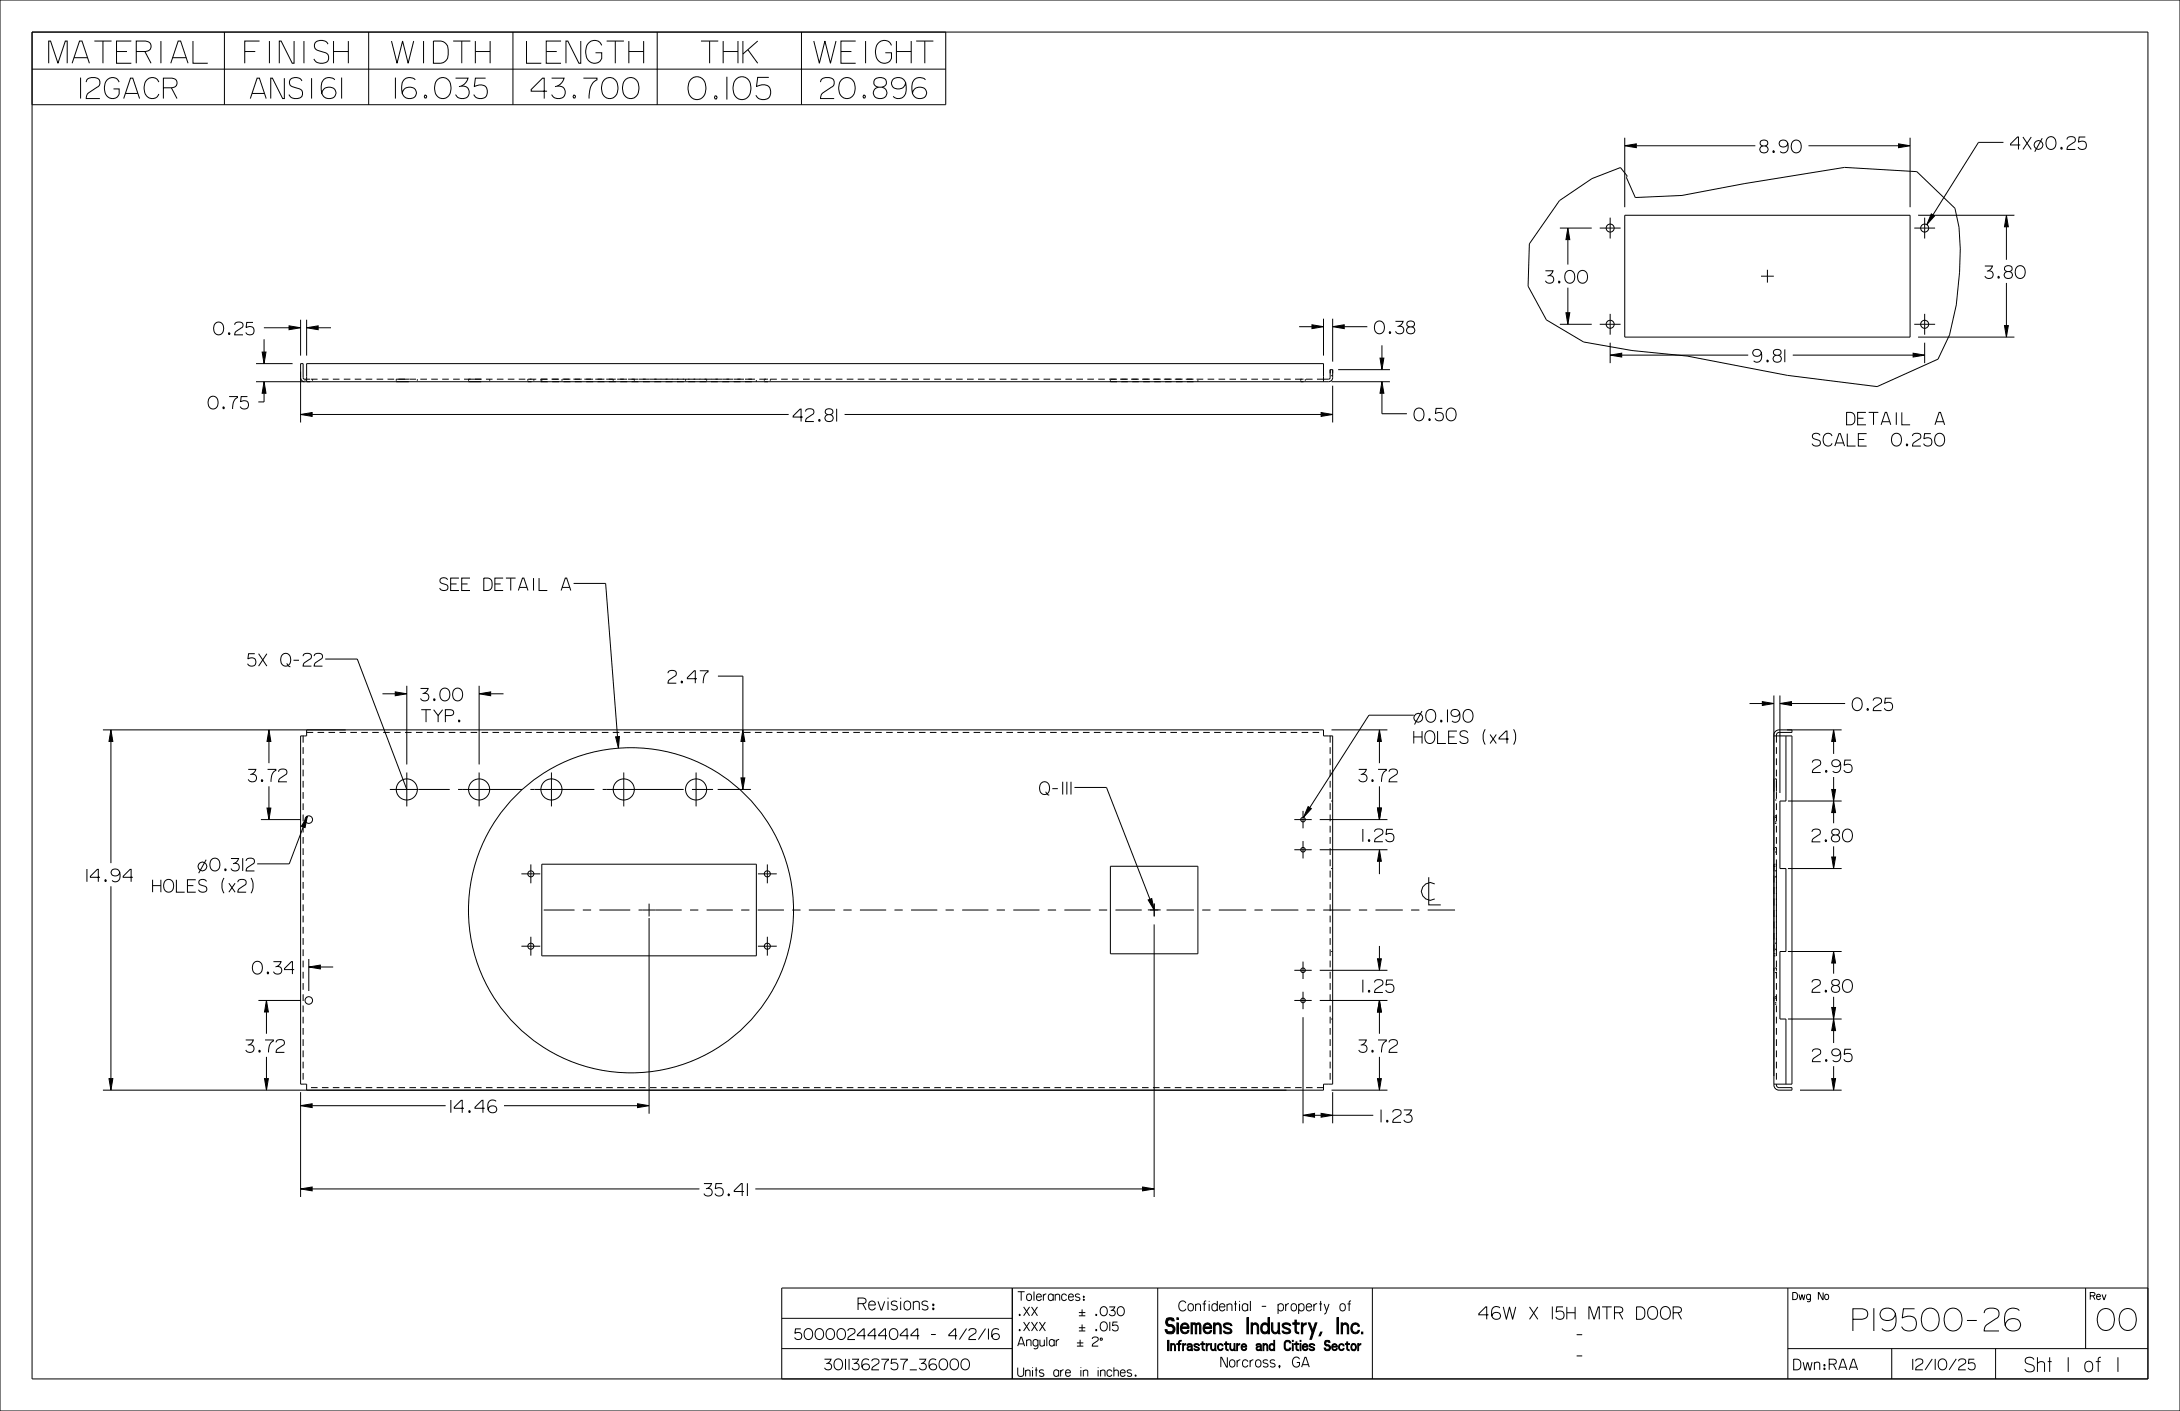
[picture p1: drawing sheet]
<svg xmlns="http://www.w3.org/2000/svg" width="432mm" height="279mm" viewBox="0 0 432 279" stroke-linecap="round" stroke-linejoin="round" font-family="sans-serif">
<defs><g id="words">
<text font-size="4.1" x="223.3" y="264.1">Siemens Industry, Inc.</text>
<g font-size="2.6">
<text x="225.2" y="267.4">Infrastructure and Cities Sector</text>
<text x="401.8" y="271.7">Sht</text>
<text x="413.3" y="271.7">of</text>
</g>
<g font-size="2.3">
<text x="393.1" y="55.1">3.80</text>
<text x="111.1" y="116.9">A</text>
<text x="312.3" y="265.5">-</text>
<text x="312.3" y="269.7">-</text>
</g>
<text font-size="2.2" x="171" y="259.4">Revisions:</text>
<text font-size="2" x="362.3" y="271.3">RAA</text>
<g font-size="1.8">
<text x="236.4" y="259.6">Confidential - property of</text>
<text x="244" y="270.7">Norcross, GA</text>
</g>
<g font-size="1.7">
<text x="201.2" y="257.5">Tolerances:</text>
<text x="201.2" y="266.6">Angular</text>
<text x="201.2" y="272.6">Units are in inches.</text>
</g>
<g font-size="1.3">
<text x="355.1" y="257.3">Dwg No</text>
<text x="414" y="257.3">Rev</text>
</g>
</g></defs>
<g fill="none" stroke="#000" stroke-width=".2">
<path d="M0 0h431.8v279.4h-431.8zM6.3 6.4h419.1v266.6h-419.1zM6.3 13.7h181M9.6 12.5v-4.4h.4l1.5 4.4 1.4-4.4h.4v4.4M14.3 12.5l1.5-4.4h.4l1.5 4.4M14.7 11.4h2.6M16 15.4v4.1M17.1 16.3a.89 .89 0 0 1 1-.9 1.33 1.33 0 0 1 1.7 .7 .89 .89 0 0 1-.6 1.2l-1.9 1.3-.2 .9h2.7M18.7 8.1h3.4M20.4 8.1v4.4M23.1 10.2h2.1M23.6 16.3a1.47 1.47 0 0 0-1.5-.9 1.47 1.47 0 0 0-1.3 1.2 2.08 2.08 0 0 0 1.3 2.9 1.3 1.3 0 0 0 1.5-.9v-1h-1.1"/>
<path d="M24.5 19.5l1.3-4h.5l1.3 4M24.8 18.5h2.5M26 8.1h-2.9v4.4h2.9M27 10.2h1.8a1.04 1.04 0 0 0 1.1-1 1.04 1.04 0 0 0-1.1-1.1h-1.8v4.4M28.7 10.2l1.2 2.3M31.5 16.3a1.47 1.47 0 0 0-1.6-.9 1.47 1.47 0 0 0-1.2 1.2 2.08 2.08 0 0 0 1.3 2.9 1.3 1.3 0 0 0 1.5-.9M31.9 8.1v4.4M32.4 17.4h1.7a.96 .96 0 0 0 1-1 .96 .96 0 0 0-1-.9h-1.7v4M33.8 12.5l1.5-4.4h.5l1.4 4.4M33.9 17.4l1.2 2.1M34.2 11.4h2.7M38.2 8.1v4.4h3"/>
<path d="M44.4 6.4v14.3M48.5 10.2h2.1M49.6 19.5l1.3-4h.5l1.3 4M49.9 18.5h2.5M51.4 8.1h-2.9v4.4M53.4 8.1v4.4M56.3 15.5v4h-.3l-2-4h-.4v4M58.2 8.1v4.4h-.3l-2.2-4.4h-.4v4.4M59.8 16a1.4 1.4 0 0 0-2.5 .1 .93 .93 0 0 0 .9 1.2l1.2 .3a1 1 0 0 1 .5 1.1 1 1 0 0 1-1 .8 1.49 1.49 0 0 1-1.7-.8M60.2 8.1v4.4M61.7 15.5v4M65 8.7a1.52 1.52 0 0 0-2.7 .2 1.01 1.01 0 0 0 1 1.2l1.2 .3a1.09 1.09 0 0 1 .6 1.3 1.09 1.09 0 0 1-1.1 .8 1.62 1.62 0 0 1-1.8-.8"/>
<path d="M66.1 10.2h2.9M66.1 8.1v4.4M66.3 15.8a1.57 1.57 0 0 0-1.8-.3 1.57 1.57 0 0 0-.9 1.5 2.08 2.08 0 0 0 .9 2.4 1.26 1.26 0 0 0 1.5 0 1.26 1.26 0 0 0 .4-1.5 1.47 1.47 0 0 0-1.5-.6 1.47 1.47 0 0 0-1.2 1.2M67.7 15.4v4.1M69 8.1v4.4M73 6.4v14.3M77.5 8.1l1.1 4.4 1.1-4.4 1.1 4.4 1.1-4.4M78.3 15.4v4.1M82.3 15.8a1.57 1.57 0 0 0-1.8-.3 1.57 1.57 0 0 0-.9 1.5 2.08 2.08 0 0 0 .9 2.4 1.26 1.26 0 0 0 1.4 0 1.26 1.26 0 0 0 .5-1.5 1.47 1.47 0 0 0-1.6-.6 1.47 1.47 0 0 0-1.1 1.2M83.9 8.1v4.4M84.2 18.8h.2l.1 .3-.1 .3h-.2l-.1-.2zM85.8 8.1h1.5a1.67 1.67 0 0 1 1.5 1.7v1a1.67 1.67 0 0 1-1.5 1.7h-1.5z"/>
<path d="M86.5 15.9a1.62 1.62 0 0 1 1.9-.4 1.62 1.62 0 0 1 .9 1.8 1.77 1.77 0 0 1-2.2 2.1 2.42 2.42 0 0 1-.6-3.5zM89.8 8.1h3.4M90.2 15.5h2.5l-.2 .5-.6 .7-1 .5M91.4 17a1.31 1.31 0 0 1 1.5 1.6 1.31 1.31 0 0 1-2 .8l-.7-.7M91.5 8.1v4.4M94.2 10.2h2.9M94.2 8.1v4.4M96.2 15.5h-2l-.3 1.7a1.71 1.71 0 0 1 2.5 .3 1.43 1.43 0 0 1-.6 2 1.43 1.43 0 0 1-2-.8M97.1 8.1v4.4M101.6 6.4v14.3M104.3 8.1v4.4h2.9M108.2 10.2h2.1"/>
<path d="M108.4 18.1h-3.2v-.4l2.3-2.2h.3v4M109.3 15.5h2.4l-.2 .5-.6 .7-1 .5M110.4 17a1.31 1.31 0 0 1 1.5 1.6 1.31 1.31 0 0 1-2 .8l-.6-.7M111.1 8.1h-2.9v4.4h2.9M113.6 18.8h.3l.1 .3-.1 .3h-.3l-.1-.2zM115 8.1v4.4h-.3l-2.2-4.4h-.4v4.4M115.6 15.5h2.6v.3l-.2 .1a3.7 3.7 0 0 0-1.3 3.6M119.2 9a1.6 1.6 0 0 0-1.7-1 1.6 1.6 0 0 0-1.4 1.3 2.57 2.57 0 0 0 1 3.1 1.48 1.48 0 0 0 2.1-.9v-1.1h-1.2M119.6 15.9a1.62 1.62 0 0 1 1.9-.4 1.62 1.62 0 0 1 .9 1.8 1.77 1.77 0 0 1-2.2 2.1 2.42 2.42 0 0 1-.6-3.5zM120.2 8.1h3.4M121.9 8.1v4.4M123.8 15.9a1.62 1.62 0 0 1 1.9-.4 1.62 1.62 0 0 1 .9 1.8 1.77 1.77 0 0 1-2.3 2.1 2.42 2.42 0 0 1-.5-3.5z"/>
<path d="M124.6 10.2h2.9M124.6 8.1v4.4M127.5 8.1v4.4M130.2 6.4v14.3M137 15.6a1.76 1.76 0 0 1 2-.1 1.76 1.76 0 0 1 .8 1.8 1.93 1.93 0 0 1-2.4 2.3 2.69 2.69 0 0 1-.4-4zM138.8 8.1h3.5M140.6 8.1v4.4M141.7 19h.2l.1 .2-.1 .4h-.2l-.2-.2zM143.2 10.2h3M143.2 8.1v4.4M144 15.2v4.5M145.9 15.6a1.76 1.76 0 0 1 2-.1 1.76 1.76 0 0 1 .8 1.8 1.93 1.93 0 0 1-2.4 2.3 2.69 2.69 0 0 1-.4-4z"/>
<path d="M146.2 8.1v4.4M147.1 8.1v4.4M148.1 9.8l2 2.7M150.1 8.1l-3 2.6M152.3 15.3h-2.2l-.3 1.9a1.86 1.86 0 0 1 2.7 .3 1.56 1.56 0 0 1-.7 2.1 1.56 1.56 0 0 1-2.1-.7M158.7 6.4v14.3M161.2 8.1l1.1 4.4 1.1-4.4 1.1 4.4 1.1-4.4M162.5 16.3a.89 .89 0 0 1 1-.9 1.33 1.33 0 0 1 1.7 .7 .89 .89 0 0 1-.5 1.2l-1.9 1.3-.3 .9h2.7M166.6 10.2h2M166.6 15.9a1.62 1.62 0 0 1 1.9-.4 1.62 1.62 0 0 1 .9 1.8 1.77 1.77 0 0 1-2.3 2.1 2.42 2.42 0 0 1-.5-3.5zM169.5 8.1h-2.9v4.4h2.9M171.1 18.8h.2l.1 .3-.1 .3h-.2l-.1-.2z"/>
<path d="M171.4 8.1v4.4M173.2 15.8a1.43 1.43 0 0 1 2.4 .3 .93 .93 0 0 1-.9 1.2 1.37 1.37 0 0 1-1.6-.7zM174 17.3a1.17 1.17 0 0 0-1 1.4 1.17 1.17 0 0 0 1.6 .8 1.13 1.13 0 0 0 1.1-1.1 1.13 1.13 0 0 0-1-1.1M176.6 9a1.6 1.6 0 0 0-1.7-1 1.6 1.6 0 0 0-1.4 1.3 2.57 2.57 0 0 0 1 3.1 1.48 1.48 0 0 0 2.1-.9v-1.1h-1.2M177.6 10.2h2.9M177.6 8.1v4.4M179.4 16.4a1.41 1.41 0 0 1-1.4 1.2 1.41 1.41 0 0 1-1.4-1.2 1.47 1.47 0 0 1 1.4-1.1 1.47 1.47 0 0 1 1.4 1.1 3.3 3.3 0 0 1-.4 2.7 1.47 1.47 0 0 1-2.1 0M180.5 8.1v4.4M181.5 8.1h3.4M183.2 8.1v4.4M183.3 15.8a1.57 1.57 0 0 0-1.8-.3 1.57 1.57 0 0 0-.9 1.5 2.08 2.08 0 0 0 .9 2.4 1.26 1.26 0 0 0 1.5 0 1.26 1.26 0 0 0 .4-1.5 1.47 1.47 0 0 0-1.5-.6 1.47 1.47 0 0 0-1.2 1.2M187.3 6.4v14.3h-181"/>
<path d="M308.9 39.7l6.4-4.3 5.7-2.2 1.3 1.6-.2 .3 1.8 4 9.3-.4 12.3-2.3 19.9-3.3 14.3 .9 7.5 7.2 .8 3.8a62.9 62.9 0 0 1-1.8 21.3l-2.3 4.8-12.1 5.5-17.8-2.3-19.8-3.8-11-1.1-9.5-1.7-7.4-4.4-3.6-6.6 .2-8.4zM321.8 28.9l2.3-.4v.7zM321.8 27.3v13.7M324.1 28.9h23.6M348.7 28a.72 .72 0 0 1 1-.3 .72 .72 0 0 1 .2 1.1 .74 .74 0 0 1-.9 .1 .74 .74 0 0 1-.3-.9zM349.2 28.9a.71 .71 0 0 0-.6 .9 .71 .71 0 0 0 .9 .5 .69 .69 0 0 0 .7-.7 .69 .69 0 0 0-.6-.7M351.2 29.9l.2 .1v.2l-.2-.1zM354.1 28.4a.81 .81 0 0 1-1.1 .8 .81 .81 0 0 1-.3-1.3 1.07 1.07 0 0 1 1.2 .1 1.07 1.07 0 0 1 .3 1.2 .92 .92 0 0 1-.5 1 .92 .92 0 0 1-1.1-.2M355.1 28.1a1.02 1.02 0 0 1 1.2-.2 1.02 1.02 0 0 1 .5 1.2 1.03 1.03 0 0 1-1.1 1.2 1.03 1.03 0 0 1-.9-1.4zM358.2 28.9h17.9M376.1 28.5l2.2 .4-2.2 .3zM378.3 27.3v13.7"/>
<path d="M396.8 28.2h-4.9l-9 14.4M400.1 28.7h-1.9v-.2l1.4-1.4h.2v2.5M400.7 27.1l1.6 2.5M402.3 27.1l-1.6 2.5M404.5 27.4l-1.5 2.6M405.5 27.4a1.02 1.02 0 0 1 1.3-.2 1.02 1.02 0 0 1 .4 1.2 1.03 1.03 0 0 1-1.1 1.2 1.03 1.03 0 0 1-.8-1.4zM408.3 29.2l.2 .1-.1 .2-.2-.1zM409.4 27.6a.89 .89 0 0 1 .8-.6 .89 .89 0 0 1 .9 .5 .54 .54 0 0 1-.4 .7l-1.1 .8-.2 .6h1.7M413 27.1h-1.2l-.1 1.1a.92 .92 0 0 1 1.3-.1 .92 .92 0 0 1 0 1.4l-.4 .1-.6-.1-.4-.4M306.1 53.6h1.5l-.5 .8-.6 .2M306.8 54.6a.81 .81 0 0 1 .9 1.1 .81 .81 0 0 1-1.5 .1l-.1-.2M308.8 55.7l.2 .1-.1 .2-.2-.1z"/>
<path d="M309 45.2h6.3M310.2 53.9a1.02 1.02 0 0 1 1.3-.2 1.02 1.02 0 0 1 .4 1.2 1.03 1.03 0 0 1-1.1 1.2 1.03 1.03 0 0 1-.9-1.4zM310.6 45.2l.3 2.2h-.7zM310.6 47.4v5M310.6 57v4.9M312.7 53.9a1.02 1.02 0 0 1 1.3-.2 1.02 1.02 0 0 1 .5 1.2 1.03 1.03 0 0 1-1.2 1.2 1.03 1.03 0 0 1-.8-1.4zM316.9 45.2h4.1M318.9 43.1v4.1M321.8 42.6h56.5v24.2h-56.5zM348.8 54.7h2.5M350.1 53.4v2.6M379.2 45.2h4.1"/>
<path d="M379.9 42.6h19.1M381.2 43.1v4.1M382.5 42.4l.7 .4-1.6 1.7zM393.1 52.7h1.5l-.4 .7-.6 .3M397.1 52.9a.72 .72 0 0 1 1-.3 .72 .72 0 0 1 .2 1 .74 .74 0 0 1-.9 .1 .74 .74 0 0 1-.3-.8zM397.4 42.6l.4 2.3h-.8zM397.4 44.9v6.5M397.4 56v8.5M399.4 53a1.02 1.02 0 0 1 1.3-.2 1.02 1.02 0 0 1 .4 1.2 1.03 1.03 0 0 1-1.1 1.1 1.03 1.03 0 0 1-.8-1.3zM41.6 78.7a1.04 1.04 0 0 1 1.2 0 1.04 1.04 0 0 1 .4 1.1 1.03 1.03 0 0 1-1.1 1.2 1.03 1.03 0 0 1-.9-1.4l.2-.6zM42.7 64a1.04 1.04 0 0 1 1.2 0 1.04 1.04 0 0 1 .4 1.1 1.03 1.03 0 0 1-1.1 1.2 1.03 1.03 0 0 1-.9-1.4l.2-.6zM45.3 65.9l.2 .1v.2l-.2-.1z"/>
<path d="M45.4 78.5h1.6v.2a2.03 2.03 0 0 0-.9 2.3M46.5 64.3a.89 .89 0 0 1 .8-.6 .89 .89 0 0 1 .8 .6 .54 .54 0 0 1-.3 .6l-1.2 .9-.1 .5h1.6M49 78.5h-1.2l-.2 1.1a.92 .92 0 0 1 1.4-.1 .92 .92 0 0 1-.1 1.4l-.6 .1-.5-.1-.2-.4M50.1 63.8h-1.2l-.2 1.1a.92 .92 0 0 1 1.4-.1 .92 .92 0 0 1-.1 1.4l-.4 .1-.5-.1-.4-.4M50.7 72h7.3M51.9 69.7h.8l-.4 2.3zM52.3 64.9h5M52.3 75.6l.4 2.3h-.8zM52.3 67.2v2.5M52.3 77.9v1.7h-1.1M57.3 64.5l2.2 .4-2.2 .4zM59.5 74.8a.8 .8 0 0 0 .8 .8"/>
<path d="M59.5 63.3v7.1M60.4 75.1v.3M60.7 64.9l2.3-.4v.8zM60.7 63.3v7.1M60.7 75.6v-3.6h201.5v3.6M61.4 75.1h-1.1l-.2-.2-.1-2.9h-.5v11.7M61.6 75.1h1.3M61.9 75.1v.3M63 64.9h2.6M63.8 75.1h1.3M65.9 75.1h1.3M68.1 75.1h1.3"/>
<path d="M70.3 75.1h1.3M72.4 75.1h1.3M74.6 75.1h1.3M76.8 75.1h1.3M81 75.1h-2.5v.3M81.1 75.1h1.3M82.7 75.1v.3M83.3 75.1h1.3M85.4 75.1h1.3M87.6 75.1h1.3M89.8 75.1h1.3M91.9 75.1h3.5"/>
<path d="M92.8 75.1v.3M96.3 75.1h1.3M97 75.1v.3M98.4 75.1h1.3M100.6 75.1h1.3M102.8 75.1h1.3M105.7 75.1v.3M106.2 75.1h-1.7v.3M107.1 75.1h1.4M107.1 75.1v.3M107.3 75.3v.3M109.2 75.1h1.5"/>
<path d="M111.3 75.1v.3M111.4 75.1h1.6M113.6 75.1h1.6M115.7 75.1h1.8M117.9 75.1h1.8M120.1 75.1h1.9M121.5 75.1v.3M122.2 75.1h2M124.4 75.1h2.1M125.6 75.1v.3M126.6 75.1h18.6M135.8 75.1v.3"/>
<path d="M140 75.1v.3M145.3 75.1h2.1M147.6 75.1h1.9M149.8 75.3v.3M150.4 75.1h1.7M151.4 75.1v.3M153.9 75.1h-1.3v.3M154.7 75.1h1.3M156.9 75.1h1.3M159.1 75.1h1.3M161.2 75.1h1.3M163.4 75.1h1.3"/>
<path d="M165.6 75.1h1.3M167.7 75.1h1.3M169.9 75.1h1.3M172.1 75.1h1.3M174.2 75.1h1.3M176.4 75.1h1.3M178.6 75.1h1.3M180.7 75.1h1.3M182.9 75.1h1.3M185.1 75.1h1.2M187.2 75.1h1.3M189.4 75.1h1.3"/>
<path d="M191.5 75.1h1.3M193.7 75.1h1.3M195.9 75.1h1.3M198 75.1h1.3M200.2 75.1h1.3M202.4 75.1h1.3M204.5 75.1h1.3M206.7 75.1h1.3M208.9 75.1h1.3M211 75.1h1.3M213.2 75.1h1.3M215.4 75.1h1.3"/>
<path d="M217.5 75.1h1.3M219.7 75.1h1.5M219.9 75.3v.3M221.9 75.1h1.5M224 75.1h1.6M226.2 75.1h1.5M228.4 75.1h1.5M230.5 75.1h1.6M232.7 75.1h1.5M234.9 75.1h1.5M237 75.1h1.3M237.3 75.3v.3"/>
<path d="M239.2 75.1h1.3M241.4 75.1h1.3M243.5 75.1h1.3M245.7 75.1h1.3M247.9 75.1h1.3M250 75.1h1.3M252.2 75.1h1.3M254.4 75.1h1.3M256.5 75.1h1.7M257.3 64.7h2.6M257.6 75.1v.3M258.5 75.1v.3"/>
<path d="M258.7 75.1h1.3M259.9 64.3l2.3 .4-2.3 .4zM260.9 75.1l2.4-.1 .2-.2v-1.6h.5v1.6a.8 .8 0 0 1-.8 .8h-212.5M262.2 63.1v7.3M263.7 74.4h.3M263.7 75.6h11.6M264 64.7l2.3-.4v.8zM264 63.1v8.5M264 76.4v7.3M265.1 73.2h10.2M266.3 64.7h4.5M272.5 63.9a1.02 1.02 0 0 1 1.3-.2 1.02 1.02 0 0 1 .4 1.2 1.03 1.03 0 0 1-1.1 1.2 1.03 1.03 0 0 1-.9-1.4z"/>
<path d="M273.3 70.9h.8l-.4 2.3zM273.7 75.6l.4 2.3h-.8zM273.7 77.9v4h5M273.7 68.4v2.5M275.2 65.7l.2 .1v.2l-.2-.1zM276.4 63.6h1.5l-.5 .8-.6 .3M277.1 64.6a.81 .81 0 0 1 .9 1.1 .81 .81 0 0 1-1.5 .1l-.1-.2M278.7 63.8a.72 .72 0 0 1 1-.2 .72 .72 0 0 1 .3 1 .74 .74 0 0 1-.9 .1 .74 .74 0 0 1-.4-.9zM279.2 64.7a.71 .71 0 0 0-.6 .9 .71 .71 0 0 0 1 .5 .69 .69 0 0 0 .6-.7 .69 .69 0 0 0-.6-.7M309 64.2h6.3M310.2 61.9h.7l-.3 2.3zM316.9 64.2h4.1"/>
<path d="M318.9 70.3l2.3-.4v.8zM318.9 62.1v4.2M318.9 67.9v4M321.2 70.3h25.1M348.9 69.8a.81 .81 0 0 1-1.1 .8 .81 .81 0 0 1-.4-1.3 1.07 1.07 0 0 1 1.3 .2 1.07 1.07 0 0 1 .2 1.2 .92 .92 0 0 1-.5 .9 .92 .92 0 0 1-1-.2M350 71.3l.2 .1v.3l-.2-.2zM351.5 69.3a.74 .74 0 0 1 .9-.1 .74 .74 0 0 1 .3 .9 .76 .76 0 0 1-.9 .3 .76 .76 0 0 1-.5-.9zM351.8 70.4a.71 .71 0 0 0-.6 .8 .71 .71 0 0 0 1 .5 .69 .69 0 0 0 .6-.6 .69 .69 0 0 0-.6-.7M353.5 69.2v2.5M355.1 70.3h23.8M378.9 69.9l2.3 .4-2.3 .4zM379.2 64.2h4.1"/>
<path d="M379.9 66.8h19.1M381.2 62.1v4.2M381.2 67.9v4M397 64.5h.8l-.4 2.3zM44.2 80.6l.2 .1v.2l-.2-.1zM59.5 82.1l2.3-.4v.8zM61.8 82.1h94.4M159 82.6h-1.9v-.2l1.4-1.4h.2v2.5M159.6 81.5a.89 .89 0 0 1 .8-.6 .89 .89 0 0 1 .8 .5 .54 .54 0 0 1-.3 .7l-1.2 .8-.1 .6h1.6M162.2 83.1l.2 .1v.2l-.2-.1zM163.5 81.2a.72 .72 0 0 1 1-.3 .72 .72 0 0 1 .3 1.1 .74 .74 0 0 1-.9 .1 .74 .74 0 0 1-.4-.9zM164 82.1a.71 .71 0 0 0-.6 .9 .71 .71 0 0 0 1 .5 .69 .69 0 0 0 .6-.7 .69 .69 0 0 0-.6-.7"/>
<path d="M165.7 80.9v2.6M167.3 82.1h94.4M261.7 81.7l2.3 .4-2.3 .4zM280.5 81a1.04 1.04 0 0 1 1.2 0 1.04 1.04 0 0 1 .4 1.2 1.03 1.03 0 0 1-1.2 1.1 1.03 1.03 0 0 1-.8-1.3l.1-.7zM283.1 82.9l.2 .2-.1 .2-.2-.2zM285.7 80.9h-1.2l-.2 1a.92 .92 0 0 1 1.3 0 .92 .92 0 0 1 0 1.3l-.4 .1h-.5l-.5-.4M286.8 81a1.04 1.04 0 0 1 1.2 0 1.04 1.04 0 0 1 .4 1.2 1.03 1.03 0 0 1-1.1 1.1 1.03 1.03 0 0 1-.9-1.3l.2-.7zM360.5 86.2a.73 .73 0 0 0-1-.4 .73 .73 0 0 0-.3 1l1 .4a.66 .66 0 0 1 .3 .9 .66 .66 0 0 1-.9 .2l-.4-.1-.3-.4M362.9 86.3a.95 .95 0 0 0-1.2-.5 .95 .95 0 0 0-.6 1.2 1 1 0 0 0 .5 1.1 1 1 0 0 0 1.2-.2l.1-.1M363.4 88.3l.9-2.4h.2l.8 2.4M363.6 87.7h1.5M365.8 81.7h1.1a1.37 1.37 0 0 1-.3 2.4h-.8z"/>
<path d="M365.9 85.9v2.4h1.6M367.9 82.8h1.2M368.1 87h1.1M369.6 81.7h-1.7v2.4h1.7M369.7 85.9h-1.6v2.4h1.6M370.1 81.7h2M371.1 81.7v2.4M372.6 84.1l.8-2.4h.3l.8 2.4M372.8 83.5h1.5M374.9 86.1a1.02 1.02 0 0 1 1.3-.1 1.02 1.02 0 0 1 .4 1.2 1.03 1.03 0 0 1-1.1 1.1 1.03 1.03 0 0 1-.9-1.3zM375.6 81.7v2.4M376.7 81.7v2.4h1.6"/>
<path d="M377.7 87.9l.2 .2-.1 .2-.2-.2zM378.8 86.3a.89 .89 0 0 1 .8-.5 .89 .89 0 0 1 .9 .5 .54 .54 0 0 1-.4 .7l-1.1 .8-.2 .5h1.7M382.4 85.9h-1.2l-.1 1a.92 .92 0 0 1 1.3 0 .92 .92 0 0 1 0 1.3l-.7 .1-.4-.1-.3-.4M383.3 84.1l.8-2.4h.3l.8 2.4M383.5 86.1a1.02 1.02 0 0 1 1.2-.1 1.02 1.02 0 0 1 .5 1.2 1.03 1.03 0 0 1-1.1 1.1 1.03 1.03 0 0 1-.9-1.3zM383.5 83.5h1.5M88.6 114.8a.73 .73 0 0 0-1-.4 .73 .73 0 0 0-.3 1l1.1 .4a.66 .66 0 0 1 .2 .9 .66 .66 0 0 1-.8 .2l-.5-.1-.2-.3M89.3 115.6h1.1M90.9 114.5h-1.6v2.4h1.6M91.5 115.6h1.1M93.1 114.5h-1.6v2.4h1.6M95.8 114.5h1.1a1.37 1.37 0 0 1-.2 2.4h-.9z"/>
<path d="M98 115.6h1.2M99.7 114.5h-1.7v2.4h1.7M100.2 114.5h1.9M101.2 114.5v2.4M102.7 116.9l.8-2.4h.3l.8 2.4M102.9 116.3h1.5M105.7 114.5v2.4M106.8 114.5v2.4h1.6M111.1 116.9l.9-2.4h.2l.9 2.4M113.6 115.5h6.4l2.3 30.4M50.5 129.4h-1.3l-.1 1.1a.92 .92 0 0 1 1.3-.1 .92 .92 0 0 1 0 1.4l-.4 .1-.6-.1-.4-.4M51.2 129.4l1.7 2.5"/>
<path d="M52.9 129.4l-1.7 2.5M55.9 129.7a1.02 1.02 0 0 1 1.2-.2 1.02 1.02 0 0 1 .5 1.2 1.03 1.03 0 0 1-1.1 1.2 1.03 1.03 0 0 1-.9-1.4zM56.8 131.4l.4 .5 .3 .1M58.1 130.7h1.1M60 129.9a.89 .89 0 0 1 .8-.6 .89 .89 0 0 1 .9 .6 .54 .54 0 0 1-.4 .6l-1.1 .9-.2 .5h1.7M62.2 129.9a.89 .89 0 0 1 .8-.6 .89 .89 0 0 1 .9 .6 .54 .54 0 0 1-.4 .6l-1.1 .9-.2 .5h1.7M64.4 130.5h6.4l9.8 25.8M75.7 137.4h2.6M78.3 137l2.3 .4-2.3 .4zM80.6 135.8v15.6M83.3 136.3h1.5l-.5 .8-.6 .3M84 137.3a.81 .81 0 0 1 .9 1.1 .81 .81 0 0 1-1.5 .1l-.1-.2"/>
<path d="M86 138.4l.2 .1-.1 .2-.2-.1zM87.5 136.5a1.04 1.04 0 0 1 1.2 0 1.04 1.04 0 0 1 .4 1.1 1.03 1.03 0 0 1-1.1 1.2 1.03 1.03 0 0 1-.9-1.4l.2-.6zM89.9 136.6a1.02 1.02 0 0 1 1.3-.2 1.02 1.02 0 0 1 .4 1.2 1.03 1.03 0 0 1-1.1 1.2 1.03 1.03 0 0 1-.8-1.4zM94.9 137.4l2.3-.4v.8zM94.9 135.8v15.6M97.2 137.4h2.5M132.3 133.3a.89 .89 0 0 1 .8-.6 .89 .89 0 0 1 .9 .5 .54 .54 0 0 1-.4 .7l-1.1 .8-.2 .6h1.7M135 134.9l.2 .1-.1 .2-.2-.1zM138.1 134.4h-2v-.2l1.4-1.4h.2v2.5M138.6 132.8h1.6v.2a2.03 2.03 0 0 0-.9 2.3M142.2 133.9h4.9v10.6M346.5 139.3h2.6"/>
<path d="M349.1 138.9l2.3 .4-2.3 .4zM351.4 137.7v77.1a1.03 1.03 0 0 0 1 1.1h2.5v-.5h-2.5a.56 .56 0 0 1-.5-.7M352.6 139.3l2.2-.4v.8zM352.6 137.7v19.3M354.8 139.3h10.7M367.3 138.4a1.04 1.04 0 0 1 1.2 0 1.04 1.04 0 0 1 .4 1.2 1.03 1.03 0 0 1-1.2 1.1 1.03 1.03 0 0 1-.8-1.4l.1-.6zM371 138.7a.89 .89 0 0 1 .8-.5 .89 .89 0 0 1 .9 .5 .54 .54 0 0 1-.4 .6l-1.1 .9-.2 .5h1.7M374.7 138.3h-1.3l-.1 1a.92 .92 0 0 1 1.3-.1 .92 .92 0 0 1 0 1.4l-.4 .1-.6-.1-.4-.4M20.4 144.5h241.8v1.2h1.8v69h-1.8v1.2h-241.8M22 144.5l.4 2.3h-.8zM22 146.8v24.1M49.2 152.4h1.5l-.5 .7-.6 .3"/>
<path d="M49.8 153.3a.81 .81 0 0 1 .9 1.1 .81 .81 0 0 1-1.4 .1l-.1-.2M51.8 154.4l.2 .1v.2l-.2-.1zM53 152.4h1.6v.2a2.03 2.03 0 0 0-.9 2.2M53.3 144.5l.3 2.3h-.7zM53.3 146.8v4.3M53.3 155.7v4.3M55.2 152.8a.89 .89 0 0 1 .8-.5 .89 .89 0 0 1 .8 .5 .54 .54 0 0 1-.3 .6l-1.2 .9-.1 .5h1.6M60 145.7v1.4M60 147.9v1.4M60 150.2v1.3M60 152.4v1.3M60 154.6v1.4"/>
<path d="M60 156.8v1.4M60 159.1v1.3M60.7 144.5v1.2h-1.2v69h1.2v1.2M60.7 145h1.3M62.9 145h1.3M65.1 145h1.3M67.2 145h1.3M69.4 145h1.3M71.6 145h1.3M73.7 145h1.3M75.9 145h1.3M77.2 156.3h11.9"/>
<path d="M78.1 145h1.3M80.2 145h1.3M80.6 153v6.7M82.4 145h1.3M83.4 140.5h1.9M84.4 140.5v2.5M84.6 145h1.3M85.9 140.5l.9 1.2 .9-1.2M86.7 145h1.3M86.8 141.7v1.3M88.2 141.7h1a.58 .58 0 0 0 .7-.6 .58 .58 0 0 0-.7-.6h-1v2.5M88.9 145h1.3"/>
<path d="M90.7 156.3h12.7M90.9 142.6l.2 .1-.1 .2-.2-.1zM91.1 145h1.3M93.2 145h1.3M94.9 153v6.7M95.4 145h1.3M97.6 145h1.3M99.7 145h1.3M101.9 145h1.3M104 145h1.3M105 156.3h12.7M106.2 145h1.3"/>
<path d="M108.4 145h1.3M109.2 153v6.7M110.5 145h1.3M112.7 145h1.3M114.9 145h1.3M117 145h1.3M119.2 145h1.3M119.4 156.3h16M121.4 145h1.3M121.9 145.9l.8-.1-.2 2.4zM123.5 145h1.3M123.6 153v6.7"/>
<path d="M125.7 145h1.3M127.9 145h1.3M130 145h1.3M132.2 145h1.3M134.4 145h1.3M136.5 145h1.3M137.1 156.3h4.1M137.9 153v6.7M138.7 145h1.3M140.9 145h1.3M142.1 156.3h6.6M143 145h1.3"/>
<path d="M145.2 145h1.3M146.8 154h.7l-.4 2.3zM147.1 144.5l.4 2.3h-.7zM147.1 146.8v7.2M147.4 145h1.3M149.5 145h1.3M151.7 145h1.3M153.9 145h1.3M156 145h1.3M158.2 145h1.3M160.4 145h1.3M162.5 145h1.3"/>
<path d="M164.7 145h1.3M166.9 145h1.3M169 145h1.3M171.2 145h1.3M173.4 145h1.3M175.5 145h1.3M177.7 145h1.3M179.9 145h1.3M182 145h1.3M184.2 145h1.3M186.3 145h1.3M188.5 145h1.3"/>
<path d="M190.7 145h1.3M192.8 145h1.3M195 145h1.3M197.2 145h1.3M199.3 145h1.3M201.5 145h1.3M203.7 145h1.3M205.8 145h1.3M206.2 155.1a1.02 1.02 0 0 1 1.3-.1 1.02 1.02 0 0 1 .4 1.2 1.03 1.03 0 0 1-1.1 1.1 1.03 1.03 0 0 1-.9-1.3zM207.1 156.9l.4 .4 .3 .2M208 145h1.3M208.4 156.2h1.1"/>
<path d="M210.2 145h1.3M210.5 154.8v2.5M211.3 154.8v2.5M212.1 154.8v2.5M212.3 145h1.3M212.8 155.9h6.4l8.6 22.2M214.5 145h1.3M216.7 145h1.3M218.8 145h1.3M221 145h1.3M223.2 145h1.3M225.3 145h1.3"/>
<path d="M227.5 145h1.3M229.7 145h1.3M231.8 145h1.3M234 145h1.3M236.2 145h1.3M238.3 145h1.3M240.5 145h1.3M242.7 145h1.3M244.8 145h1.3M247 145h1.3M249.2 145h1.3M251.3 145h1.3"/>
<path d="M253.5 145h1.3M255.7 145h1.3M257.8 145h1.3M259.1 159.7l.6 .4-1.5 1.8zM260 145h1.3M262.2 145h.1M263.5 145.7v1.4M263.5 147.9v1.4M263.5 150.2v1.3M263.5 152.4v1.3M263.5 154.6v1.4M263.5 156.8v1.4"/>
<path d="M263.5 159.1v1.3M263.7 158.6h.3M263.7 144.5h11.1M269.1 152.4h1.5l-.5 .7-.6 .3M269.8 153.3a.81 .81 0 0 1 .9 1.1 .81 .81 0 0 1-1.4 .1l-.2-.2M271.8 154.4l.2 .1-.1 .2-.2-.1zM273 152.4h1.6v.2a2.03 2.03 0 0 0-1 2.2M273.2 144.5l.4 2.3h-.8zM273.2 146.8v4.3M273.2 155.7v4.3M275.1 152.8a.89 .89 0 0 1 .8-.5 .89 .89 0 0 1 .9 .5 .54 .54 0 0 1-.4 .6l-1.1 .9-.2 .5h1.7M280 144.8v2.4"/>
<path d="M280 145.9h1.7M280 141.6h-8.9l-11.7 18.3M281.7 140.8l-1.5 2.7M281.7 144.8v2.4M282.5 145a1.02 1.02 0 0 1 1.3-.2 1.02 1.02 0 0 1 .4 1.3 1.03 1.03 0 0 1-1.1 1.1 1.03 1.03 0 0 1-.9-1.3zM282.7 140.8a1.02 1.02 0 0 1 1.2-.2 1.02 1.02 0 0 1 .5 1.3 1.03 1.03 0 0 1-1.1 1.1 1.03 1.03 0 0 1-.9-1.3zM284.7 144.8v2.4h1.7M285.4 142.6l.2 .1-.1 .3-.2-.2zM286.7 140.5v2.5M286.9 145.9h1.2M288.6 144.8h-1.7v2.4h1.7M289.1 141.1a.81 .81 0 0 1-1.1 .8 .81 .81 0 0 1-.3-1.3 1.07 1.07 0 0 1 1.2 .2 1.07 1.07 0 0 1 .3 1.2 .92 .92 0 0 1-.5 .9 .92 .92 0 0 1-1.1-.2"/>
<path d="M290.1 140.8a1.02 1.02 0 0 1 1.2-.2 1.02 1.02 0 0 1 .5 1.3 1.03 1.03 0 0 1-1.2 1.1 1.03 1.03 0 0 1-.8-1.3zM290.7 145.1a.73 .73 0 0 0-1-.4 .73 .73 0 0 0-.3 1l1 .4a.66 .66 0 0 1 .3 .9 .66 .66 0 0 1-.9 .2l-.4-.1-.3-.4M294.2 144.4a2.79 2.79 0 0 0 0 3M295.1 145.4l1.3 1.8M296.4 145.4l-1.3 1.8M298.8 146.3h-1.9v-.2l1.4-1.3h.2v2.4M299.8 144.4a2.79 2.79 0 0 1 0 3M351.4 145.7h3.5v69h-3.5M351.6 154.2h.3v2.5M351.6 158.4h.3M351.9 147.9v1.4M351.9 150.2v1.3"/>
<path d="M351.9 152.4v1.3M351.9 156.8v1.4M351.9 159.1v1.3M353.7 145.7v12.9h-1.1v13.4h1.1v16.4h-1.1v13.4h1.1v12.9M354.1 158.6h10.7M354.9 144.5v.5l-2.8 .1-.2 .5v1.5M359 151a.89 .89 0 0 1 .8-.6 .89 .89 0 0 1 .8 .5 .54 .54 0 0 1-.3 .7l-1.2 .8-.1 .6h1.6M361.7 152.6l.2 .1-.1 .2-.2-.1zM362.8 156.3h.8l-.4 2.3zM363.2 144.5l.4 2.3h-.8zM363.2 158.6l.4 2.3h-.8zM363.2 146.8v2.5"/>
<path d="M363.2 153.9v2.4M364.5 151.1a.81 .81 0 0 1-1 .8 .81 .81 0 0 1-.4-1.3 1.07 1.07 0 0 1 1.2 .1 1.07 1.07 0 0 1 .3 1.2 .92 .92 0 0 1-.5 1 .92 .92 0 0 1-1.1-.2M364.8 144.5h-12.4a1.03 1.03 0 0 0-1 1.1M366.6 150.5h-1.2l-.1 1a.92 .92 0 0 1 1.3 0 .92 .92 0 0 1 0 1.3l-.7 .2-.4-.2-.3-.3M369.9 140.3l.2 .1-.1 .2-.2-.1zM17.2 172.1v2.5M19.8 173.7h-1.9v-.2l1.4-1.4h.2v2.5M20.8 174.2l.2 .1v.2l-.2-.1zM22 175.5v38.1M23.7 172.7a.81 .81 0 0 1-1.1 .8 .81 .81 0 0 1-.3-1.3 1.07 1.07 0 0 1 1.2 .2 1.07 1.07 0 0 1 .3 1.2 .92 .92 0 0 1-.5 .9 .92 .92 0 0 1-1.1-.2M26.3 173.7h-1.9v-.2l1.4-1.4h.2v2.5M30.2 174.2v2.5"/>
<path d="M30.2 175.4h1.7M31.9 174.2v2.5M32.7 174.5a1.02 1.02 0 0 1 1.3-.2 1.02 1.02 0 0 1 .4 1.2 1.03 1.03 0 0 1-1.1 1.2 1.03 1.03 0 0 1-.9-1.4zM34.9 174.2v2.5h1.7M37.1 175.4h1.2M38.8 174.2h-1.7v2.5h1.7M40.8 170.2l-1.4 2.7M40.9 174.5a.73 .73 0 0 0-1-.4 .73 .73 0 0 0-.3 1.1l1 .3a.66 .66 0 0 1 .3 .9 .66 .66 0 0 1-.9 .3l-.4-.2-.3-.3M41.8 170.3a1.02 1.02 0 0 1 1.3-.2 1.02 1.02 0 0 1 .5 1.2 1.03 1.03 0 0 1-1.2 1.2 1.03 1.03 0 0 1-.8-1.4zM44.4 173.9a2.79 2.79 0 0 0 0 3M44.6 172.1l.2 .1-.1 .2-.2-.1zM45.3 174.9l1.3 1.8"/>
<path d="M45.7 170h1.5l-.4 .8-.6 .2M46.4 171a.81 .81 0 0 1 .9 1.1 .81 .81 0 0 1-1.4 .1l-.2-.2M46.6 174.9l-1.3 1.8M47.1 174.7a.89 .89 0 0 1 .8-.6 .89 .89 0 0 1 .9 .5 .54 .54 0 0 1-.4 .7l-1.2 .8-.1 .6h1.7M48.1 169.9v2.6M48.8 170.5a.89 .89 0 0 1 .8-.6 .89 .89 0 0 1 .8 .5 .54 .54 0 0 1-.3 .7l-1.2 .8-.1 .6h1.6M49.7 173.9a2.79 2.79 0 0 1 0 3M51.7 162.3h7.9M52.9 160h.7l-.3 2.3zM60 161.3v1.3M60 163.5v1.4M60 165.7v1.4"/>
<path d="M60 168v1.3M60 170.2v1.3M60 172.4v1.3M60 174.6v1.4M60 176.9v1.3M60 179.1v1.3M60.1 163.7l-2.8 7.4h-6.4M60.9 161.6l-.5 2.3-.7-.3zM103.3 173h3.7M105.1 171.2v3.7M107.3 171.1h42.5v18.2h-42.5zM128.6 178.9v2.6"/>
<path d="M150.1 173h3.8M152 171.2v3.7M219.9 171.5h17.4v17.4h-17.4zM227.4 178.2l.7-.3 .5 2.3zM228.6 178.9v2.6M256.4 168.3h3.4M256.4 162.3h3.4M258.1 160.6v3.4M258.1 166.5v3.5M261.4 168.3h13.4M261.4 162.3h13.4M263.5 161.3v1.3"/>
<path d="M263.5 163.5v1.4M263.5 165.7v1.4M263.5 168v1.3M263.5 170.2v1.3M263.5 172.4v1.3M263.5 174.6v1.4M263.5 176.9v1.3M263.5 179.1v1.3M263.7 172h.3M269.9 164.1v2.6M271.1 166.3l.2 .1-.1 .2-.2-.1zM272.3 164.7a.89 .89 0 0 1 .8-.6 .89 .89 0 0 1 .8 .5 .54 .54 0 0 1-.3 .7l-1.2 .8-.1 .6h1.6"/>
<path d="M272.8 160h.8l-.4 2.3zM273.2 168.3l.4 2.2h-.8zM273.2 170.5v2.6M275.9 164.2h-1.2l-.2 1a.92 .92 0 0 1 1.4 0 .92 .92 0 0 1-.1 1.3l-.7 .2-.4-.2-.2-.3M283 173.7v5.5h2.4M284.2 175a1.75 1.75 0 0 0-2.7 1.5 1.75 1.75 0 0 0 2.7 1.5M351.4 171.5h.3M351.4 171.1h.3M351.6 167.8h.3v1.5M351.6 173.6h.3M351.6 172.4h.3M351.6 168.7h.3"/>
<path d="M351.6 163h.3M351.6 162.7h.3M351.6 161.8h.3M351.6 161.5h.3M351.9 161.3v1.3M351.9 163.5v1.4M351.9 165.7v1.4M351.9 170.2v19.1M354.1 172h10.7M358.9 164.7a.89 .89 0 0 1 .8-.6 .89 .89 0 0 1 .9 .6 .54 .54 0 0 1-.4 .6l-1.1 .9-.2 .5h1.7M361.6 166.3l.2 .1-.1 .2-.2-.1zM362.8 169.7h.8l-.4 2.3z"/>
<path d="M362.9 164.4a.72 .72 0 0 1 1-.2 .72 .72 0 0 1 .2 1 .74 .74 0 0 1-.9 .1 .74 .74 0 0 1-.3-.9zM363.2 160.9v2.1M363.2 167.6v2.1M363.4 165.3a.71 .71 0 0 0-.6 .9 .71 .71 0 0 0 .9 .5 .69 .69 0 0 0 .7-.6 .69 .69 0 0 0-.6-.8M365.3 164.4a1.04 1.04 0 0 1 1.2 0 1.04 1.04 0 0 1 .4 1.1 1.03 1.03 0 0 1-1.1 1.2 1.03 1.03 0 0 1-.9-1.4l.2-.6zM50.3 190.7a1.02 1.02 0 0 1 1.2-.2 1.02 1.02 0 0 1 .5 1.2 1.03 1.03 0 0 1-1.1 1.2 1.03 1.03 0 0 1-.9-1.4zM51.2 198.1h8.4M52.8 198.1l.4 2.3h-.8zM53 192.5l.2 .1-.1 .2-.2-.1zM54.2 190.4h1.5l-.5 .8-.6 .2M54.8 191.4a.81 .81 0 0 1 .9 1.1 .81 .81 0 0 1-1.4 .1l-.1-.2M58.3 192h-2v-.2l1.4-1.4h.2v2.5"/>
<path d="M60 181.3v1.3M60 183.5v1.4M60 185.8v1.3M60 188v1.3M60 190.2v1.3M60 192.4v1.4M60 194.7v1.3M60 196.9v1.3M60 199.1v1.3M61.2 191.5l2.2-.4v.8zM61.2 189.9v6.3M63.4 191.5h2.6"/>
<path d="M103.3 187.4h3.7M105.1 185.5v3.7M107.7 180.2h6.1M115.4 180.2h1.7M118.7 180.2h6.1M126.5 180.2h8.5M128.6 181.8v38.7M136.7 180.2h1.6M140 180.2h5.2M146.8 180.2h1.6M150.1 180.2h5.2M150.1 187.4h3.8"/>
<path d="M152 185.5v3.7M156.9 180.2h1.7M160.2 180.2h5.2M167 180.2h1.7M170.3 180.2h5.2M177.2 180.2h1.6M180.5 180.2h5.2M187.3 180.2h1.6M190.6 180.2h5.2M197.4 180.2h1.7M200.7 180.2h5.2M207.5 180.2h1.7"/>
<path d="M210.8 180.2h5.2M217.7 180.2h1.6M220.9 180.2h5.2M227.4 180.2h2.5M228.6 183.1v53.9M231.1 180.2h5.4M238.1 180.2h1.7M241.4 180.2h5.4M248.5 180.2h1.6M251.8 180.2h5.4M256.4 198.1h3.4M256.4 192.1h3.4"/>
<path d="M258.1 190.4v3.5M258.1 196.4v3.4M258.8 180.2h1.7M261.4 198.1h13.4M261.4 192.1h13.4M262.1 180.2h5.4M263.5 181.3v1.3M263.5 183.5v1.4M263.5 185.8v1.3M263.5 188v1.3M263.5 190.2v1.3M263.5 192.4v1.4"/>
<path d="M263.5 194.7v1.3M263.5 196.9v1.3M263.5 199.1v1.3M263.7 188.4h.3M269.2 180.2h1.6M269.9 194v2.5M271.1 196.1l.2 .2-.1 .2-.2-.2zM272.3 194.5a.89 .89 0 0 1 .8-.5 .89 .89 0 0 1 .8 .5 .54 .54 0 0 1-.3 .7l-1.2 .8-.1 .5h1.6M272.4 180.2h5.5M272.8 189.9h.8l-.4 2.2zM273.2 198.1l.4 2.3h-.8zM273.2 187.3v2.6"/>
<path d="M275.9 194.1h-1.2l-.2 1a.92 .92 0 0 1 1.4 0 .92 .92 0 0 1-.1 1.3l-.4 .1h-.5l-.4-.5M279.5 180.2h1.6M282.8 180.2h5.4M351.4 189.3h.3M351.4 188.9h.3M351.6 198.9h.3M351.6 198.6h.3M351.6 197.7h.3M351.6 197.4h.3M351.6 192.6h.3M351.6 191.7h.3v.5M351.6 188h.3"/>
<path d="M351.6 186.8h.3M351.9 190.2v1.3M351.9 192.4v1.4M351.9 194.7v1.3M351.9 196.9v1.4M351.9 199.1v1.3M354.1 188.4h10.7M358.9 194.5a.89 .89 0 0 1 .8-.6 .89 .89 0 0 1 .9 .5 .54 .54 0 0 1-.4 .7l-1.1 .9-.2 .5h1.7M361.6 196.1l.2 .1-.1 .2-.2-.1zM362.8 199.5h.8l-.4 2.3zM362.9 194.2a.72 .72 0 0 1 1-.2 .72 .72 0 0 1 .2 1 .74 .74 0 0 1-.9 .1 .74 .74 0 0 1-.3-.9zM363.2 188.4l.4 2.3h-.8z"/>
<path d="M363.2 190.7v2.1M363.2 197.4v2.1M363.4 195.1a.71 .71 0 0 0-.6 .9 .71 .71 0 0 0 .9 .5 .69 .69 0 0 0 .7-.7 .69 .69 0 0 0-.6-.7M365.2 194.3a1.02 1.02 0 0 1 1.3-.2 1.02 1.02 0 0 1 .4 1.2 1.03 1.03 0 0 1-1.1 1.2 1.03 1.03 0 0 1-.9-1.4zM21.6 213.6h.8l-.4 2.3zM48.7 205.9h1.5l-.5 .8-.6 .3M49.4 206.9a.81 .81 0 0 1 .8 1.1 .81 .81 0 0 1-1.4 .1l-.1-.2M51.3 208l.2 .1v.2l-.2-.1zM52.4 213.6h.8l-.4 2.3zM52.5 205.9h1.6v.2a2.03 2.03 0 0 0-.9 2.3M52.8 200.4v4.3M52.8 209.3v4.3"/>
<path d="M54.7 206.4a.89 .89 0 0 1 .8-.6 .89 .89 0 0 1 .8 .5 .54 .54 0 0 1-.3 .7l-1.2 .8-.1 .6h1.6M59.5 218.9l2.3-.3v.7zM59.5 216.3v20.7M60 201.3v1.4M60 203.6v1.3M60 205.8v1.3M60 208v1.3M60 210.2v1.4M60 212.5v1.3M60 214.7h.1M60.7 215.4h.1M61.6 215.4h1.3"/>
<path d="M61.8 218.9h26.5M63.8 215.4h1.3M65.9 215.4h1.3M68.1 215.4h1.3M70.3 215.4h1.3M72.4 215.4h1.3M74.6 215.4h1.3M76.8 215.4h1.3M78.9 215.4h1.3M81.1 215.4h1.3M83.3 215.4h1.3M85.4 215.4h1.3"/>
<path d="M87.6 215.4h1.3M89.3 217.8v2.5M89.8 215.4h1.3M91.9 219.5h-1.9v-.2l1.4-1.4h.2v2.4M91.9 215.4h1.3M92.9 219.9l.2 .2v.2l-.2-.2zM94.1 215.4h1.3M96 219.5h-1.9v-.2l1.4-1.4h.2v2.4M96.3 215.4h1.3M98.3 218.1a1.03 1.03 0 0 0-1.3-.1 1.03 1.03 0 0 0-.4 1.3 .91 .91 0 0 0 .7 1 .91 .91 0 0 0 1.1-.7 .88 .88 0 0 0-.9-.6 .88 .88 0 0 0-.8 .7M98.4 215.4h1.3M99.8 218.9h26.5"/>
<path d="M100.6 215.4h1.3M102.8 215.4h1.3M104.9 215.4h1.3M107.1 215.4h1.3M109.2 215.4h1.3M111.4 215.4h1.3M113.6 215.4h1.3M115.7 215.4h1.3M117.9 215.4h1.3M120.1 215.4h1.3M122.2 215.4h1.3M124.4 215.4h1.3"/>
<path d="M126.3 218.6l2.3 .3-2.3 .4zM126.6 215.4h1.3M128.7 215.4h1.3M130.9 215.4h1.3M133.1 215.4h1.3M135.2 215.4h1.3M137.4 215.4h1.3M139.6 215.4h1.3M141.7 215.4h1.3M143.9 215.4h1.3M146.1 215.4h1.3M148.2 215.4h1.3"/>
<path d="M150.4 215.4h1.3M152.6 215.4h1.3M154.7 215.4h1.3M156.9 215.4h1.3M159.1 215.4h1.3M161.2 215.4h1.3M163.4 215.4h1.3M165.6 215.4h1.3M167.7 215.4h1.3M169.9 215.4h1.3M172.1 215.4h1.3M174.2 215.4h1.3"/>
<path d="M176.4 215.4h1.3M178.6 215.4h1.3M180.7 215.4h1.3M182.9 215.4h1.3M185.1 215.4h1.2M187.2 215.4h1.3M189.4 215.4h1.3M191.5 215.4h1.3M193.7 215.4h1.3M195.9 215.4h1.3M198 215.4h1.3M200.2 215.4h1.3"/>
<path d="M202.4 215.4h1.3M204.5 215.4h1.3M206.7 215.4h1.3M208.9 215.4h1.3M211 215.4h1.3M213.2 215.4h1.3M215.4 215.4h1.3M217.5 215.4h1.3M219.7 215.4h1.3M221.9 215.4h1.3M224 215.4h1.3M226.2 215.4h1.3"/>
<path d="M228.4 215.4h1.3M230.5 215.4h1.3M232.7 215.4h1.3M234.9 215.4h1.3M237 215.4h1.3M239.2 215.4h1.3M241.4 215.4h1.3M243.5 215.4h1.3M245.7 215.4h1.3M247.9 215.4h1.3M250 215.4h1.3M252.2 215.4h1.3"/>
<path d="M254.4 215.4h1.3M256.5 215.4h1.3M258.1 201.4v21M258.7 215.4h1.3M260.9 215.4h1.3M263.5 201.3v1.4M263.5 203.6v1.3M263.5 205.8v1.3M263.5 208v1.3M263.5 210.2v1.4M263.5 212.5v1.3M263.5 214.7h.1"/>
<path d="M263.7 201.8h.3M263.7 215.9h11.1M264 216.3v6.1M269.1 205.9h1.5l-.5 .8-.6 .3M269.8 206.9a.81 .81 0 0 1 .9 1.1 .81 .81 0 0 1-1.4 .1l-.2-.2M271.8 208l.2 .1-.1 .2-.2-.1zM272.8 213.6h.8l-.4 2.3zM273 205.9h1.6v.2a2.03 2.03 0 0 0-1 2.3M273.2 200.4v4.3M273.2 209.3v4.3M273.5 219.7v2.5M275.1 206.4a.89 .89 0 0 1 .8-.6 .89 .89 0 0 1 .9 .5 .54 .54 0 0 1-.4 .7l-1.1 .8-.2 .6h1.7"/>
<path d="M278.1 219.8h1.5l-.5 .7-.6 .3M351.9 201.3v1.4M351.9 203.6v1.3M351.9 205.8v1.3M351.9 208v1.3M351.9 210.2v1.4M351.9 212.5v1.3M354.1 201.8h10.7M356.5 215.9h8.3M359 208.2a.89 .89 0 0 1 .8-.5 .89 .89 0 0 1 .8 .5 .54 .54 0 0 1-.3 .7l-1.2 .8-.1 .5h1.6M361.7 209.8l.2 .2-.1 .2-.2-.2zM362.8 213.6h.8l-.4 2.3z"/>
<path d="M363.2 201.8l.4 2.3h-.8zM363.2 204.1v2.4M363.2 211.1v2.5M364.5 208.3a.81 .81 0 0 1-1 .8 .81 .81 0 0 1-.4-1.3 1.07 1.07 0 0 1 1.2 .2 1.07 1.07 0 0 1 .3 1.2 .92 .92 0 0 1-.5 .9 .92 .92 0 0 1-1.1-.1M366.6 207.8h-1.2l-.1 1a.92 .92 0 0 1 1.3 0 .92 .92 0 0 1 0 1.3l-.4 .1h-.6l-.4-.4M59.5 235.4l2.3-.4v.8zM61.8 235.4h76.7M139.4 234.4h1.5l-.5 .7-.6 .3M140.1 235.3a.81 .81 0 0 1 .9 1.2 .81 .81 0 0 1-1.4 .1l-.2-.2M143 234.4h-1.2l-.1 1a.92 .92 0 0 1 1.3 0 .92 .92 0 0 1 0 1.3l-.7 .1-.4-.1-.3-.3M144.3 236.4l.2 .2-.1 .2-.2-.2zM147.4 235.9h-2v-.2l1.4-1.3h.2v2.4"/>
<path d="M148 234.3v2.5M149.6 235.4h76.7M226.3 235l2.3 .4-2.3 .4zM258.1 220.8l2.3-.3v.7zM260.4 220.8h1.3M261.7 220.5l2.3 .3-2.3 .4zM264 220.8h8M274.7 221.8l.2 .2-.1 .2-.2-.2zM275.9 220.3a.89 .89 0 0 1 .8-.6 .89 .89 0 0 1 .8 .5 .54 .54 0 0 1-.3 .7l-1.2 .8-.1 .5h1.6M278.7 220.7a.81 .81 0 0 1 .9 1.2 .81 .81 0 0 1-1.4 .1l-.1-.2M170 258.1h.9a.56 .56 0 0 0 .6-.5 .56 .56 0 0 0-.6-.6h-.9v2.4M175.9 257v.2"/>
<path d="M178.4 257v.2M184.8 258.2l.2 .1-.1 .2-.2-.1zM184.8 259l.2 .1-.1 .2-.2-.1zM200.5 255v18.1M201.6 255.8h1.4M202.3 255.8v1.7M202.8 258.8l1.1 1.7M203.9 258.8l-1.1 1.7M204.3 258.8l1.2 1.7M204.8 255.7v1.8M205.5 258.8l-1.2 1.7M211.6 256.8h1a.49 .49 0 0 0-.4-.6 .49 .49 0 0 0-.6 .5v.4a.5 .5 0 0 0 .5 .4 .5 .5 0 0 0 .5-.3"/>
<path d="M213.7 259.9h1.3M213.8 256.4a.42 .42 0 0 0-.5-.2 .42 .42 0 0 0-.2 .6l.5 .1a.35 .35 0 0 1 .3 .5 .35 .35 0 0 1-.5 .1l-.4-.2M214.3 259.3v1.2M214.6 256.7l.2 .1-.1 .1-.1-.1zM214.6 257.2l.2 .1-.1 .2-.1-.1zM218.1 259a.78 .78 0 0 1 1.1 0 .78 .78 0 0 1 .1 1 .72 .72 0 0 1-.9 .5 .72 .72 0 0 1-.5-.9zM219.7 258.8h1.1l-.3 .5-.5 .2M220.2 259.5a.59 .59 0 0 1 .7 .4 .59 .59 0 0 1-.5 .7 .59 .59 0 0 1-.7-.4M221.5 259a.78 .78 0 0 1 1 0 .78 .78 0 0 1 .2 1 .72 .72 0 0 1-1 .5 .72 .72 0 0 1-.4-.9zM229.3 255v18M234.9 258a.77 .77 0 0 0-1-.3 .77 .77 0 0 0-.4 1 .74 .74 0 0 0 .5 .8 .74 .74 0 0 0 .9-.3M235.4 258.4a.54 .54 0 0 1 .6-.2 .54 .54 0 0 1 .4 .5v.4a.54 .54 0 0 1-.6 .5 .54 .54 0 0 1-.5-.5z"/>
<path d="M238.9 257.6l-.4 .2v1.8M239.5 257.6v.2M241.1 257.6v2M244.7 257.6v2M245.5 257.6v.2M247.7 257.6v2M261.6 257.6v2M265.6 258.2a.54 .54 0 0 1 .9 .5v.4a.54 .54 0 0 1-.6 .5 .54 .54 0 0 1-.5-.5l.1-.6zM266.9 258.2h.6M267.6 257.6l-.4 .2v1.8M271.8 255v18M297.1 259a1.03 1.03 0 0 0-1.3-.1 1.03 1.03 0 0 0-.4 1.3 .91 .91 0 0 0 .8 1 .91 .91 0 0 0 1-.7 .88 .88 0 0 0-.9-.6 .88 .88 0 0 0-.8 .7"/>
<path d="M297.8 258.8l.6 2.4 .6-2.4 .6 2.4 .6-2.4M303 258.8l1.6 2.4M304.6 258.8l-1.6 2.4M307.5 258.7v2.5M309.6 258.8h-1.2l-.2 1a.92 .92 0 0 1 1.4 0 .92 .92 0 0 1-.1 1.3l-.4 .1h-.5l-.4-.4M310.3 259.9h1.7M310.3 258.8v2.4M312 258.8v2.4M317.3 258.8h1.9M318.3 258.8v2.4M319.8 259.9h1a.58 .58 0 0 0 .6-.5 .58 .58 0 0 0-.6-.6h-1v2.4M320.7 259.9l.7 1.3"/>
<path d="M324.2 258.8l1.1 .1a1.37 1.37 0 0 1-.3 2.3h-.8zM326.8 258.9a1.04 1.04 0 0 1 1.2 0 1.04 1.04 0 0 1 .3 1.2 1.03 1.03 0 0 1-1.1 1.1 1.03 1.03 0 0 1-.9-1.3l.2-.6zM329.3 258.9a1.04 1.04 0 0 1 1.2 0 1.04 1.04 0 0 1 .4 1.2 1.03 1.03 0 0 1-1.2 1.1 1.03 1.03 0 0 1-.8-1.3l.1-.6zM331.4 259.9h1a.58 .58 0 0 0 .7-.5 .58 .58 0 0 0-.7-.6h-1v2.4M332.4 259.9l.6 1.3M354.1 255v18M355.1 255.9h.5a.75 .75 0 0 1 .4 .7 .75 .75 0 0 1-.4 .7h-.5zM361.1 255.9v1.4h-.1l-.7-1.4h-.1v1.4M361.5 256.4a.39 .39 0 0 1 .4-.1 .39 .39 0 0 1 .3 .4v.3a.39 .39 0 0 1-.4 .3 .39 .39 0 0 1-.4-.3zM371.2 259v4.6M379.2 259.2h-2.2l-.2 1.8a1.86 1.86 0 0 1 2.7 .4 1.56 1.56 0 0 1-.7 2.1 1.56 1.56 0 0 1-2.1-.8M381.1 259.6a1.76 1.76 0 0 1 2-.4 1.76 1.76 0 0 1 1 1.9 1.93 1.93 0 0 1-2.4 2.3 2.63 2.63 0 0 1-.6-3.8z"/>
<path d="M385.8 259.4a1.76 1.76 0 0 1 2-.1 1.76 1.76 0 0 1 .8 1.8 1.93 1.93 0 0 1-2.4 2.3 2.69 2.69 0 0 1-.4-4zM400 259.5a1.71 1.71 0 0 0-2-.3 1.71 1.71 0 0 0-1 1.7 2.26 2.26 0 0 0 1 2.5 1.42 1.42 0 0 0 2.2-1.2 1.56 1.56 0 0 0-1.6-1.1 1.56 1.56 0 0 0-1.4 1.4M413.1 255v12M414 256.6h.6a.33 .33 0 0 0 .4-.3 .33 .33 0 0 0-.4-.4h-.6v1.4M415.9 259.7a1.69 1.69 0 0 1 2-.4 1.69 1.69 0 0 1 .9 1.8 1.85 1.85 0 0 1-2.3 2.2 2.53 2.53 0 0 1-.6-3.6zM416.4 256.3l.3 1 .4-1M420.2 259.7a1.69 1.69 0 0 1 2-.4 1.69 1.69 0 0 1 .9 1.8 1.85 1.85 0 0 1-2.3 2.2 2.53 2.53 0 0 1-.6-3.6zM425.4 255h-270.6v18.1M154.8 267h45.7M154.8 261h45.7M158.6 263.1h-1l-.1 .9a.78 .78 0 0 1 1.1 0 .78 .78 0 0 1-.2 1.2h-.7l-.3-.4M159.6 263.3a.89 .89 0 0 1 1 0 .89 .89 0 0 1 .4 1 .88 .88 0 0 1-1 .9 .88 .88 0 0 1-.7-1.1l.1-.5z"/>
<path d="M161.8 263.3a.89 .89 0 0 1 1 0 .89 .89 0 0 1 .3 1 .88 .88 0 0 1-.9 .9 .88 .88 0 0 1-.8-1.1l.2-.5zM163.3 269.1h1.3l-.4 .7-.5 .2M163.9 270a.69 .69 0 0 1 .7 .9 .69 .69 0 0 1-1.2 .1l-.1-.2M164 263.3a.89 .89 0 0 1 1 0 .89 .89 0 0 1 .3 1 .88 .88 0 0 1-1 .9 .88 .88 0 0 1-.7-1.1l.1-.5zM165.4 269.4a.87 .87 0 0 1 1.1-.2 .87 .87 0 0 1 .4 1.1 .88 .88 0 0 1-1 .9 .88 .88 0 0 1-.7-1.1zM166.1 263.3a.89 .89 0 0 1 1.1 0 .89 .89 0 0 1 .3 1 .88 .88 0 0 1-1 .9 .88 .88 0 0 1-.7-1.1l.1-.5zM167.5 269.1v2.2M167.9 263.6a.73 .73 0 0 1 .8-.5 .73 .73 0 0 1 .7 .6l-.2 .3-1.1 .8-.2 .3v.2h1.5M168.2 269.1v2.2M168.8 269.1h1.3l-.5 .7-.5 .2M169.4 270a.69 .69 0 0 1 .7 .9 .69 .69 0 0 1-1.2 .1l-.1-.2M171.5 264.5h-1.7v-.2l1.2-1.2h.2v2.2"/>
<path d="M172.1 269.3a.88 .88 0 0 0-1.1-.1 .88 .88 0 0 0-.3 1.1 .75 .75 0 0 0 .7 1 .75 .75 0 0 0 .8-.9 .77 .77 0 0 0-.8-.3 .77 .77 0 0 0-.6 .6M172.7 269.6a.73 .73 0 0 1 .8-.5 .73 .73 0 0 1 .6 .6l-.2 .3-1.1 .8-.1 .3v.2h1.4M173.6 264.5h-1.7v-.2l1.2-1.2h.2v2.2M174.6 269.1h1.4v.2a1.74 1.74 0 0 0-.8 2M175.7 264.5h-1.7v-.2l1.2-1.2h.2v2.2M176.5 263.3a.89 .89 0 0 1 1 0 .89 .89 0 0 1 .3 1 .88 .88 0 0 1-.9 .9 .88 .88 0 0 1-.8-1.1l.2-.5zM177.7 269.1h-1.1l-.1 .9a.78 .78 0 0 1 1.2 0 .78 .78 0 0 1-.2 1.2h-.7l-.4-.4M178.3 269.1h1.4v.2a1.74 1.74 0 0 0-.8 2M180 264.5h-1.7v-.2l1.2-1.2h.2v2.2M180.2 271.3h1.4M182.1 264.5h-1.7v-.2l1.2-1.2h.2v2.2M182.1 269.1h1.3l-.5 .7-.5 .2"/>
<path d="M182.7 270a.69 .69 0 0 1 .7 .9 .69 .69 0 0 1-1.2 .1l-.1-.2M184.4 264.3h1M185.4 269.3a.88 .88 0 0 0-1.1-.1 .88 .88 0 0 0-.3 1.1 .75 .75 0 0 0 .7 1 .75 .75 0 0 0 .8-.9 .77 .77 0 0 0-.8-.3 .77 .77 0 0 0-.6 .6M186.2 269.4a.87 .87 0 0 1 1.1-.2 .87 .87 0 0 1 .4 1.1 .88 .88 0 0 1-1 .9 .88 .88 0 0 1-.7-1.1zM188.4 269.4a.87 .87 0 0 1 1.1-.2 .87 .87 0 0 1 .4 1.1 .88 .88 0 0 1-1 .9 .88 .88 0 0 1-.7-1.1zM189.6 264.5h-1.7v-.2l1.2-1.2h.2v2.2M190.7 269.3a.89 .89 0 0 1 1 0 .89 .89 0 0 1 .3 1 .88 .88 0 0 1-.9 .9 .88 .88 0 0 1-.8-1.1l.2-.5zM191.4 263.1l-1.4 2.2M191.9 263.6a.72 .72 0 0 1 .8-.5 .72 .72 0 0 1 .6 .6l-.2 .3-1.1 .8-.1 .3v.2h1.4M195.2 263.1l-1.4 2.2M195.8 263.1v2.2M197.8 263.3a.88 .88 0 0 0-1.1-.1 .88 .88 0 0 0-.3 1.1 .75 .75 0 0 0 .7 1 .75 .75 0 0 0 .8-.9 .77 .77 0 0 0-.8-.3 .77 .77 0 0 0-.6 .6"/>
<path d="M201.6 266.6l.6-1.8h.2l.6 1.8M201.6 270.8v1.3a.61 .61 0 0 0 .6 .5 .61 .61 0 0 0 .6-.5v-1.3M201.9 260.3h.2l-.1 .2-.1-.1zM201.9 263.3l.2 .1-.1 .1-.1-.1zM202.8 261.8l1.1 1.7M203.9 261.8l-1.1 1.7M204.3 261.8l1.2 1.7M204.5 270.8v.1M205.2 270.8v1.8M205.5 261.8l-1.2 1.7M205.9 261.8l1.2 1.7M207.1 261.8l-1.2 1.7"/>
<path d="M207.3 264.7v1.9M208.8 265.6a.5 .5 0 0 0-.5-.4 .5 .5 0 0 0-.5 .5v.4a.5 .5 0 0 0 .5 .5 .5 .5 0 0 0 .5-.4M208.8 265.3v1.3M209.2 265.3v1.3M209.8 265.2l-.4 .2-.2 .3M213.3 265.9h1.3M213.3 266.6h1.3M213.7 260.5h1.3M213.7 262.9h1.3M213.7 263.5h1.3M213.9 265.3v1.3M214.1 270.8v.1"/>
<path d="M214.3 262.3v1.2M216.4 265.1a.58 .58 0 0 1 .7-.4 .58 .58 0 0 1 .4 .7l-1.1 .8v.4h1.1M217.1 260.3h.1v.2l-.2-.1zM217.1 263.3l.1 .1v.1l-.2-.1zM217.5 270.8v.1M218 265l.3 .1-.1 .3-.3-.1zM218.1 262a.78 .78 0 0 1 1.1 0 .78 .78 0 0 1 .1 1 .72 .72 0 0 1-.9 .5 .72 .72 0 0 1-.5-.9zM219.8 261.7v1.8M220.6 271.5l.4-.2 .5 .1v1.2M220.6 270.8v1.8M221.3 261.8h-.8l-.1 .7a.63 .63 0 0 1 .9-.1 .63 .63 0 0 1 0 .9 .63 .63 0 0 1-.9 .1l-.1-.2M221.9 271.8h1a.49 .49 0 0 0-.5-.6 .49 .49 0 0 0-.5 .5v.4a.5 .5 0 0 0 .4 .5 .5 .5 0 0 0 .6-.4"/>
<path d="M224.1 271.4a.42 .42 0 0 0-.6-.2 .42 .42 0 0 0-.1 .6l.5 .1a.35 .35 0 0 1 .2 .5 .35 .35 0 0 1-.5 .2l-.3-.2M224.9 272.3l.1 .1v.1l-.2-.1zM243.1 268.8v1.9h-.2l-.9-1.9h-.2v1.9M257.4 269.1a.77 .77 0 0 0-1-.3 .77 .77 0 0 0-.4 1 .74 .74 0 0 0 .5 .9 .74 .74 0 0 0 .9-.4v-.5h-.5M257.8 270.7l.7-1.9h.2l.6 1.9M258 270.2h1.2M294.8 260.4h-1.9v-.2l1.4-1.4h.2v2.4M314.7 261.2v-2.4h.2l.8 2.4 .9-2.4h.2v2.4M354.1 267h71.3M355.3 269.1h.7a1.13 1.13 0 0 1 .7 1.1 1.13 1.13 0 0 1-.7 1.1h-.7zM357.2 269.7l.3 1.6h.1l.4-1.5h.1l.3 1.5h.2l.3-1.6M359.4 270l.5-.3 .5 .2v1.4"/>
<path d="M359.4 269.7v1.6M361.3 270.2l.2 .1-.1 .2-.1-.1zM361.3 270.9l.2 .1-.1 .2-.1-.1zM362.3 270.1h.9a.5 .5 0 0 0 .5-.5 .5 .5 0 0 0-.5-.5h-.9v2.2M364.2 271.3l.7-2.2h.2l.7 2.2M366.3 271.3l.7-2.2h.2l.7 2.2M366.5 270.7h1.3M367 261.2h1.8a1.04 1.04 0 0 0 1.2-1 1.04 1.04 0 0 0-1.2-1h-1.8v4.4M374.7 267v6M375.4 260.1a1.57 1.57 0 0 1-1.4 1.4 1.57 1.57 0 0 1-1.6-1.1 1.52 1.52 0 0 1 1.3-1.4 1.52 1.52 0 0 1 1.6 .9 3.3 3.3 0 0 1-.4 3.3 1.56 1.56 0 0 1-2.2-.1M378.9 269.1v2.2M379.4 269.6a.72 .72 0 0 1 .8-.5 .72 .72 0 0 1 .7 .6l-.2 .3-1 .7-.3 .4v.2h1.5"/>
<path d="M382.7 269.1l-1.4 2.2M383.3 269.1v2.2M384.3 269.3a.89 .89 0 0 1 1 0 .89 .89 0 0 1 .3 1 .88 .88 0 0 1-1 .9 .88 .88 0 0 1-.7-1.1l.1-.5zM387.5 269.1l-1.4 2.2M387.9 269.6a.72 .72 0 0 1 .8-.5 .72 .72 0 0 1 .7 .6l-.2 .3-1 .7-.3 .4v.2h1.5M389.6 261.5h2M391.1 269.1h-1.1l-.1 .9a.78 .78 0 0 1 1.2 0 .78 .78 0 0 1-.2 1.2h-.7l-.4-.4M393 260a.97 .97 0 0 1 1.1-1 1.44 1.44 0 0 1 1.8 .9 .97 .97 0 0 1-.6 1.2l-1.8 1.2a1.43 1.43 0 0 0-.5 1.3h2.9M395.3 267v6M402.9 269.2a.91 .91 0 0 0-1-.4 .91 .91 0 0 0-.8 .7l.3 .4 1.1 .4a.75 .75 0 0 1 .4 1 .75 .75 0 0 1-1.1 .4l-.4-.2-.3-.4M403.6 268.8v2.9M406 268.8v2.9"/>
<path d="M409.7 268.8v2.9M416.1 268.8h-.3l-.2 .3v2.6M419.5 268.8v2.9"/>
<circle cx="403.8" cy="28.7" r=".87"/>
<circle cx="318.9" cy="45.2" r=".79"/>
<circle cx="381.2" cy="45.2" r=".79"/>
<circle cx="318.9" cy="64.2" r=".79"/>
<circle cx="381.2" cy="64.2" r=".79"/>
<circle cx="80.6" cy="156.3" r="2.09"/>
<circle cx="94.9" cy="156.3" r="2.09"/>
<circle cx="109.2" cy="156.3" r="2.09"/>
<circle cx="123.6" cy="156.3" r="2.09"/>
<circle cx="137.9" cy="156.3" r="2.09"/>
<circle cx="280.9" cy="142.1" r=".87"/>
<circle cx="40.1" cy="171.6" r=".87"/>
<circle cx="61.2" cy="162.3" r=".74"/>
<circle cx="105.1" cy="173" r=".6"/>
<circle cx="152" cy="173" r=".6"/>
<circle cx="258.1" cy="162.3" r=".45"/>
<circle cx="258.1" cy="168.3" r=".45"/>
<circle cx="61.2" cy="198.1" r=".74"/>
<circle cx="105.1" cy="187.4" r=".6"/>
<circle cx="125" cy="180.2" r="32.2"/>
<circle cx="152" cy="187.4" r=".6"/>
<circle cx="258.1" cy="198.1" r=".45"/>
<circle cx="258.1" cy="192.1" r=".45"/>
</g>
<g fill="#000">
<path d="M321.8 28.9l2.3-.4v.7zM376.1 28.5l2.2 .4-2.2 .3zM310.6 45.2l.3 2.2h-.7zM382.5 42.4l.7 .4-1.6 1.7zM397.4 42.6l.4 2.3h-.8zM52.3 75.6l.4 2.3h-.8zM51.9 69.7h.8l-.4 2.3zM57.3 64.5l2.2 .4-2.2 .4zM60.7 64.9l2.3-.4v.8zM259.9 64.3l2.3 .4-2.3 .4zM264 64.7l2.3-.4v.8zM273.7 75.6l.4 2.3h-.8z"/>
<path d="M273.3 70.9h.8l-.4 2.3zM310.2 61.9h.7l-.3 2.3zM318.9 70.3l2.3-.4v.8zM378.9 69.9l2.3 .4-2.3 .4zM397 64.5h.8l-.4 2.3zM59.5 82.1l2.3-.4v.8zM261.7 81.7l2.3 .4-2.3 .4zM78.3 137l2.3 .4-2.3 .4zM94.9 137.4l2.3-.4v.8zM349.1 138.9l2.3 .4-2.3 .4zM352.6 139.3l2.2-.4v.8zM22 144.5l.4 2.3h-.8z"/>
<path d="M53.3 144.5l.3 2.3h-.7zM121.9 145.9l.8-.1-.2 2.4zM147.1 144.5l.4 2.3h-.7zM146.8 154h.7l-.4 2.3zM273.2 144.5l.4 2.3h-.8zM363.2 144.5l.4 2.3h-.8zM362.8 156.3h.8l-.4 2.3zM363.2 158.6l.4 2.3h-.8zM52.9 160h.7l-.3 2.3zM60.9 161.6l-.5 2.3-.7-.3zM259.1 159.7l.6 .4-1.5 1.8zM272.8 160h.8l-.4 2.3z"/>
<path d="M273.2 168.3l.4 2.2h-.8zM362.8 169.7h.8l-.4 2.3zM52.8 198.1l.4 2.3h-.8zM61.2 191.5l2.2-.4v.8zM227.4 178.2l.7-.3 .5 2.3zM273.2 198.1l.4 2.3h-.8zM272.8 189.9h.8l-.4 2.2zM363.2 188.4l.4 2.3h-.8zM21.6 213.6h.8l-.4 2.3zM52.4 213.6h.8l-.4 2.3zM59.5 218.9l2.3-.3v.7zM126.3 218.6l2.3 .3-2.3 .4z"/>
<path d="M272.8 213.6h.8l-.4 2.3zM362.8 213.6h.8l-.4 2.3zM363.2 201.8l.4 2.3h-.8zM362.8 199.5h.8l-.4 2.3zM59.5 235.4l2.3-.4v.8zM226.3 235l2.3 .4-2.3 .4zM258.1 220.8l2.3-.3v.7zM261.7 220.5l2.3 .3-2.3 .4z"/>
</g>
<use href="#words"/>
</svg>
